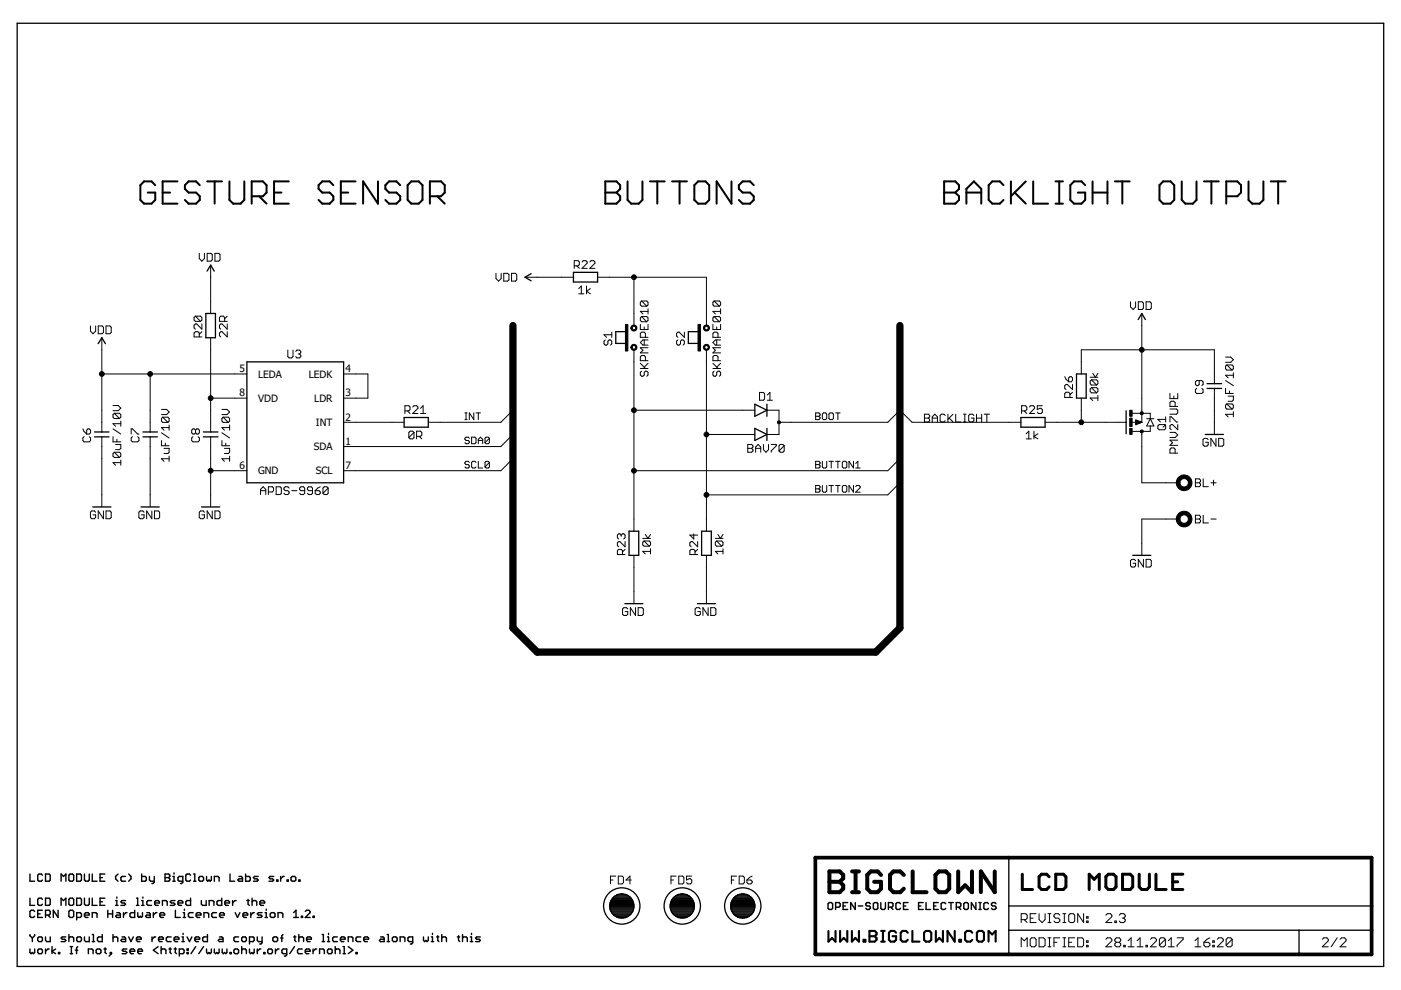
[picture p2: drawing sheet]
<svg xmlns="http://www.w3.org/2000/svg" width="297mm" height="210mm" viewBox="0 0 297 210" stroke-linecap="round" stroke-linejoin="round" font-family="sans-serif">
<defs><g id="words">
<g font-size="2.2">
<text x="50.8" y="78.9">5</text>
<text x="54.7" y="80.1">LEDA</text>
<text x="65.5" y="80.1">LEDK</text>
<text x="73.2" y="78.9">4</text>
<text x="50.8" y="84.1">8</text>
<text x="54.7" y="85.2">VDD</text>
<text x="66.6" y="85.2">LDR</text>
<text x="73.2" y="84.1">3</text>
<text x="73.2" y="89.2">2</text>
<text x="66.5" y="95.4">SDA</text>
<text x="67" y="90.3">INT</text>
<text x="73.2" y="94.3">1</text>
<text x="50.8" y="99.4">6</text>
<text x="54.7" y="100.6">GND</text>
<text x="66.9" y="100.6">SCL</text>
<text x="73.2" y="99.4">7</text>
</g>
</g></defs>
<g fill="none" stroke="#000" stroke-width=".3">
<path d="M6.3 185.3v1.5h1M6.3 190.4v1.6h1M6.3 198.1v.3l.6 .5M6.9 198.9v.7M7.3 193.3l-.2-.3h-.5l-.3 .3v1l.3 .2h.5l.2-.2M7.3 198.1v.3l-.4 .5M8 198.9l.3-.3h.5l.2 .3v.5l-.2 .2h-.5l-.3-.2zM8 193.8h.5M9 185.6l-.2-.3h-.5l-.3 .3v1l.3 .2h.5l.2-.2M9 190.7l-.2-.3h-.5l-.3 .3v1l.3 .3h.5l.2-.3M9 193h-1v1.5h1M9.7 185.3h.7l.2 .3v1l-.2 .2h-.7z"/>
<path d="M9.7 190.4h.7l.2 .3v1l-.2 .3h-.7zM9.7 194h.7l.2-.2v-.5l-.2-.3h-.7v1.5M9.7 198.6v.8l.2 .2h.7v-1M10.2 194l.4 .5M12.3 193v1.5l-1-1.5v1.5M13 186.8v-1.5l.5 .5 .5-.5v1.5M13 192v-1.6l.5 .5 .5-.5v1.6M14 198.6h-.8l-.2 .3 .2 .2h.5l.3 .3-.3 .2h-.7M14.6 185.6l.3-.3h.5l.2 .3v1l-.2 .2h-.5l-.3-.2zM14.6 198.1v1.5M14.6 198.9l.3-.3h.5l.2 .3v.7M14.9 190.4h.5l.2 .3v1l-.2 .3h-.5l-.3-.3v-1z"/>
<path d="M14.9 193h.5l.2 .3v1l-.2 .2h-.5l-.3-.2v-1zM16.3 185.3h.7l.3 .3v1l-.3 .2h-.7zM16.3 190.4h.7l.3 .3v1l-.3 .3h-.7zM16.3 194.5h.7l.3-.2v-.5l-.3-.3h-.7v1.5M16.3 198.9l.2-.3h.5l.3 .3v.5l-.3 .2h-.5l-.2-.2zM17.9 185.3v1.3l.3 .2h.5l.2-.2v-1.3M17.9 190.4v1.3l.3 .3h.5l.2-.3v-1.3M17.9 194h1v-.2l-.2-.3h-.5l-.3 .3v.5l.3 .2h.5M17.9 198.6v.8l.3 .2h.7v-1M19.6 185.3v1.5h1M19.6 190.4v1.6h1M19.6 194.5v-1h.7l.3 .3v.7"/>
<path d="M19.6 199.6h.5M19.6 198.1h.2v1.5M21.2 186.1h.5M21.2 191.2h.5M21.7 198.1v1.5h-.8l-.2-.2v-.5l.2-.3h.8M22.2 185.3h-1v1.5h1M22.2 190.4h-1v1.6h1M22.9 193.8h1M22.9 193v1.5M23.9 193v1.5M24 198.9l.2-.3h.5l.3 .3v.7M24 198.1v1.5"/>
<path d="M24.5 192h.5M24.5 190.9h.3v1.1M24.8 190.2v.2M24.8 193.5h.5l.2 .3v.7h-.7l-.3-.2 .3-.3h.7M25 185.3l-.5 .5v.5l.5 .5M25.9 198.6h.5l.2 .3v.7h-.7l-.3-.2 .3-.3h.7M26.2 193.5v1M26.6 185.8h-.7l-.3 .3v.5l.3 .2h.7M26.6 190.9h-.7l-.3 .3 .3 .3h.5l.2 .2-.2 .3h-.8M26.9 193.5h-.2l-.5 .5M27.3 185.3l.5 .5v.5l-.5 .5M27.3 198.6l.5 1 .5-1"/>
<path d="M28.6 193v1.5h-.8l-.2-.2v-.5l.2-.3h.8M28.9 192h.5M28.9 190.4h.3v1.6M28.9 199.1h1v-.2l-.2-.3h-.5l-.3 .3v.5l.3 .2h.5M29.2 193.5v.8l.3 .2 .2-.2 .3 .2 .2-.2v-.8M30 185.3v1.5h.8l.2-.2v-.5l-.2-.3h-.8M30 192h.5M30 190.9h.3v1.1M30.3 190.2v.2M31.1 193.5h.5l.3 .3v.7h-.8l-.2-.2 .2-.3h.8M31.7 185.8v.8l.2 .2h.8M32.1 190.9h-.7l-.3 .3v.5l.3 .3h.7"/>
<path d="M32.2 198.6v1M32.5 193.5v1M32.7 185.8v1.3l-.3 .2h-.2M32.8 191.5h1v-.3l-.3-.3h-.5l-.2 .3v.5l.2 .3h.5M33 198.6h-.3l-.5 .5M33.3 193.5h-.3l-.5 .5M33.6 199.1h1v-.2l-.2-.3h-.5l-.3 .3v.5l.3 .2h.5M33.9 194h1v-.2l-.3-.3h-.5l-.2 .3v.5l.2 .2h.5M34.4 192v-1.1h.8l.3 .3v.8M35 185.3h.8l.2 .3v.2l-.2 .3 .2 .2v.3l-.2 .2h-.8zM35 186.1h.8M36.3 198.6h-.8l-.2 .3v.5l.2 .2h.8"/>
<path d="M36.6 186.8h.5M36.6 185.8h.3v1M36.9 185.1v.2M36.9 199.1h1v-.2l-.2-.3h-.5l-.3 .3v.5l.3 .2h.5M37.1 190.9h-.8l-.2 .3 .2 .3h.6l.2 .2-.2 .3h-.8M37.2 193v1.5h1M37.7 191.5h1.1v-.3l-.3-.3h-.5l-.3 .3v.5l.3 .3h.5M38.6 199.6h.5M38.6 198.6h.2v1M38.8 186.8h-.8l-.3-.2v-.5l.3-.3h.8v1.3l-.3 .2h-.3M38.8 197.9v.2M38.8 194.5h.5"/>
<path d="M38.8 193.5h.3v1M39.1 192.8v.2M39.7 198.6l.5 1 .5-1M40.4 185.6l-.2-.3h-.6l-.2 .3v1l.2 .2h.6l.2-.2M40.4 190.4v1.6h-.8l-.2-.3v-.5l.2-.3h.8M41 193.5h-.8l-.3 .3v.5l.3 .2h.8M41 186.8h.6M41 185.3h.3v1.5M41.3 199.1h1v-.2l-.2-.3h-.5l-.3 .3v.5l.3 .2h.5M41.6 194h1v-.2l-.2-.3h-.6l-.2 .3v.5l.2 .2h.6M42.4 185.8h.5l.3 .3v.5l-.3 .2h-.5l-.3-.2v-.5zM42.7 190.9v.8l.2 .3h.8v-1.1"/>
<path d="M43.2 194.5v-1h.8l.3 .3v.7M43.8 185.8v.8l.2 .2 .3-.2 .3 .2 .2-.2v-.8M44 198.1v1.5h-.8l-.2-.2v-.5l.2-.3h.8M44.3 192v-1.1h.8l.3 .3v.8M45.4 186.8v-1h.8l.3 .3v.7M45.9 193.5h-.8l-.2 .3v.5l.2 .2h.8M46.5 198.6h.5l.3 .3v.7h-.8l-.2-.2 .2-.3h.8M46.5 194h1.1v-.2l-.3-.3h-.5l-.3 .3v.5l.3 .2h.5M47 190.4v1.6h-.8l-.2-.3v-.5l.2-.3h.8M47.7 191.5h1v-.3l-.3-.3h-.5l-.2 .3v.5l.2 .3h.5M48.8 185.3v1.5h1M49.3 190.9v1.1"/>
<path d="M49.9 193.5l.5 1 .5-1M50.1 190.9h-.3l-.5 .6M50.6 198.6h-.8l-.2 .3v.5l.2 .2h.8M50.7 185.8h.5l.2 .3v.7h-.7l-.3-.2 .3-.3h.7M51.2 198.9l.3-.3h.5l.2 .3v.5l-.2 .2h-.5l-.3-.2zM51.5 194h1v-.2l-.2-.3h-.5l-.3 .3v.5l.3 .2h.5M52.1 185.3v1.5h.7l.3-.2v-.5l-.3-.3h-.7M52.3 190.9h.6M52.6 190.7v1l.3 .3M52.9 199.6h.8l.2-.2v-.5l-.2-.3h-.8v1.6M53.2 193.5v1M53.4 191.2l.3-.3h.5l.2 .3v.8"/>
<path d="M53.4 190.4v1.6M53.9 193.5h-.2l-.5 .5M54.5 198.6v.8l.3 .2h.8M54.7 185.8h-.7l-.3 .3 .3 .2h.5l.2 .3-.2 .2h-.8M55.1 191.5h1v-.3l-.2-.3h-.5l-.3 .3v.5l.3 .3h.5M55.6 193.5h-.8l-.3 .3 .3 .2h.5l.3 .3-.3 .2h-.8M55.6 198.6v1.3l-.3 .3h-.2M56.2 194.5h.5M56.2 193.5h.3v1M56.5 192.8v.2M57.3 193.8l.3-.3h.5l.2 .3v.5l-.2 .2h-.5l-.3-.2zM57.8 198.9l.3-.3h.5l.3 .3v.5l-.3 .2h-.5l-.3-.2z"/>
<path d="M58 185.8h-.7l-.3 .3 .3 .2h.5l.2 .3-.2 .2h-.8M58.7 186.6h.2v.2h-.2zM58.9 194.5v-1h.8l.3 .3v.7M59.5 185.8v1M59.5 198.9h.5M60 198.1l-.2 .3v1.2M60.3 185.8h-.3l-.5 .5M60.9 186.6h.2v.2h-.2zM61.7 186.1l.3-.3h.5l.2 .3v.5l-.2 .2h-.5l-.3-.2zM62.3 194.5h1M62.3 193.5l.5-.5v1.5M62.3 198.6h.5"/>
<path d="M62.5 198.4v1l.3 .2M63.4 186.6h.2v.2h-.2zM63.4 198.1v1.5M63.4 198.9l.2-.3h.5l.3 .3v.7M63.9 194.3h.3v.2h-.3zM64.7 193.3l.3-.3h.5l.2 .3v.2l-1 1h1M65 199.1h1v-.2l-.2-.3h-.5l-.3 .3v.5l.3 .2h.5M66.4 194.3h.2v.2h-.2zM68.3 199.6h.5M68.3 198.1h.3v1.5M69.4 199.6h.5M69.4 198.6h.3v1"/>
<path d="M69.7 197.9v.2M71.5 198.6h-.7l-.3 .3v.5l.3 .2h.7M72.2 199.1h1v-.2l-.3-.3h-.5l-.2 .3v.5l.2 .2h.5M73.8 199.6v-1h.8l.2 .3v.7M76.5 198.6h-.8l-.2 .3v.5l.2 .2h.8M77.1 199.1h1v-.2l-.2-.3h-.5l-.3 .3v.5l.3 .2h.5M80.7 198.6h.5l.2 .3v.7h-.7l-.3-.2 .3-.3h.7M82.1 199.6h.5M82.1 198.1h.2v1.5M83.2 198.9l.2-.3h.5l.3 .3v.5l-.3 .2h-.5l-.2-.2zM84.8 199.6v-1h.8l.3 .3v.7M87.5 199.6h-.8l-.2-.2v-.5l.2-.3h.8v1.3l-.3 .3h-.2"/>
<path d="M89.8 198.6v.8l.2 .2 .3-.2 .3 .2 .2-.2v-.8M91.5 199.6h.4M91.5 198.6h.2v1M91.7 197.9v.2M92.6 198.6h.4M92.8 198.4v1l.2 .2M93.7 198.9l.2-.3h.5l.3 .3v.7M93.7 198.1v1.5M97 198.6h.5M97.2 198.4v1l.3 .2M98.1 198.9l.2-.3h.5l.3 .3v.7M98.1 198.1v1.5"/>
<path d="M99.7 199.6h.5M99.7 198.6h.3v1M100 197.9v.2M101.8 198.6h-.7l-.3 .3 .3 .2h.5l.2 .3-.2 .2h-.8M175.8 191.4h.5l.2 .2v1l-.2 .2h-.5l-.2-.2v-1zM177.2 192.3h.7l.2-.2v-.5l-.2-.2h-.7v1.4M178.8 192.1h.4M179.7 191.4h-.9v1.4h.9M181.3 191.4v1.4l-.9-1.4v1.4M182 192.1h.9M184.5 191.6l-.2-.2h-.5l-.2 .2v.3l.2 .2h.5l.2 .2v.3l-.2 .2h-.5l-.2-.2M185.4 191.4h.5l.2 .2v1l-.2 .2h-.5l-.2-.2v-1z"/>
<path d="M186.8 191.4v1.2l.2 .2h.5l.2-.2v-1.2M188.4 192.3h.7l.2-.2v-.5l-.2-.2h-.7v1.4M188.8 192.3l.5 .5M190.9 191.6l-.2-.2h-.5l-.3 .2v1l.3 .2h.5l.2-.2M191.6 192.1h.4M192.5 191.4h-.9v1.4h.9M194.8 192.1h.4M195.7 191.4h-.9v1.4h.9M196.3 191.4v1.4h1M198 192.1h.4M198.9 191.4h-.9v1.4h.9M200.5 191.6l-.2-.2h-.5l-.3 .2v1l.3 .2h.5l.2-.2"/>
<path d="M201.1 191.4h1M201.6 191.4v1.4M202.8 192.3h.7l.2-.2v-.5l-.2-.2h-.7v1.4M203.2 192.3l.5 .5M204.6 191.4h.5l.2 .2v1l-.2 .2h-.5l-.3-.2v-1zM206.9 191.4v1.4l-.9-1.4v1.4M207.5 191.4h.5M207.5 192.8h.5M207.8 191.4v1.4M209.6 191.6l-.3-.2h-.4l-.3 .2v1l.3 .2h.4l.3-.2M211.2 191.6l-.3-.2h-.5l-.2 .5 .2 .2h.5l.3 .2v.3l-.3 .2h-.5l-.2-.2M6.3 201.2v.8l.3 .2 .3-.2 .2 .2 .2-.2v-.8"/>
<path d="M8.3 201.2h.5l.2 .3v.5l-.2 .2h-.5l-.3-.2v-.5zM9.7 201.2v1M10.4 201.2h-.2l-.5 .5M11 200.7v1.5M11.8 201.2l-.8 .5 .8 .5M12.4 202h.3v.2h-.3zM14.9 202.2h.5M14.9 200.7h.5M15.1 200.7v1.5M16 201.5h.5M16.5 200.7l-.3 .3v1.2M18.7 202.2v-1h.8l.2 .3v.7"/>
<path d="M20.4 201.5l.2-.3h.5l.3 .3v.5l-.3 .2h-.5l-.2-.2zM22 201.2h.5M22.3 201v1l.2 .2M23.4 202h.2v.2h-.2zM23.6 202.2l-.5 .5M26.9 201.2h-.8l-.2 .3 .2 .2h.5l.3 .3-.3 .2h-.7M27.6 201.7h1v-.2l-.3-.3h-.5l-.2 .3v.5l.2 .2h.5M29.2 201.7h1v-.2l-.2-.3h-.5l-.3 .3v.5l.3 .2h.5M33.5 200.7l-1 .8 1 .7M34.2 201.5l.2-.3h.5l.3 .3v.7M34.2 200.7v1.5M35.8 201.2h.5"/>
<path d="M36.1 201v1l.2 .2M36.9 201.2h.5M37.2 201v1l.2 .2M38 202.2h.8l.2-.2v-.5l-.2-.3h-.8v1.5M39.7 202h.2v.2h-.2zM39.7 201.2h.2v.3h-.2zM41.5 200.7l-1 1.5M43.2 200.7l-1.1 1.5M43.8 201.2v.8l.2 .2 .3-.2 .3 .2 .2-.2v-.8M45.4 201.2v.8l.3 .2 .3-.2 .2 .2 .3-.2v-.8M47.1 201.2v.8l.2 .2 .3-.2 .3 .2 .2-.2v-.8M48.8 202h.2v.2h-.2z"/>
<path d="M49.6 201.5l.2-.3h.5l.3 .3v.5l-.3 .2h-.5l-.2-.2zM51.2 201.5l.3-.3h.5l.2 .3v.7M51.2 200.7v1.5M52.9 201.2v.8l.2 .2 .3-.2 .3 .2 .2-.2v-.8M54.5 201.2v1M55.3 201.2h-.2l-.6 .5M55.9 202h.3v.2h-.3zM56.7 201.5l.3-.3h.5l.3 .3v.5l-.3 .2h-.5l-.3-.2zM58.4 201.2v1M59.2 201.2h-.3l-.5 .5M60.8 202.2h-.8l-.2-.2v-.5l.2-.3h.8v1.3l-.3 .2h-.2M62.4 200.7l-1 1.5"/>
<path d="M64.1 201.2h-.8l-.2 .3v.5l.2 .2h.8M64.7 201.7h1v-.2l-.2-.3h-.5l-.3 .3v.5l.3 .2h.5M66.4 201.2v1M67.1 201.2h-.2l-.5 .5M67.8 202.2v-1h.7l.3 .3v.7M69.7 201.2h.5l.2 .3v.5l-.2 .2h-.5l-.3-.2v-.5zM71.1 201.5l.2-.3h.5l.3 .3v.7M71.1 200.7v1.5M72.7 202.2h.5M72.7 200.7h.3v1.5M73.8 200.7l1 .8-1 .7M75.5 202h.2v.2h-.2z"/>
</g>
<g fill="none" stroke="#000" stroke-width=".42">
<path d="M32.9 39.3l-.8-.8h-1.6l-.7 .8v3.1l.7 .8h1.6l.8-.8v-1.6h-1.6M37.6 38.5h-3.1v4.7h3.1M42.4 39.3l-.8-.8h-1.6l-.8 .8v.7l.8 .8h1.6l.8 .8v.8l-.8 .8h-1.6l-.8-.8M43.9 38.5h3.2M45.5 38.5v4.7M48.6 38.5v3.9l.8 .8h1.6l.8-.8v-3.9M61.2 38.5h-3.1v4.7h3.1M70.7 39.3l-.8-.8h-1.6l-.8 .8v.7l.8 .8h1.6l.8 .8v.8l-.8 .8h-1.6l-.8-.8M75.4 38.5h-3.1v4.7h3.1M80.1 38.5v4.7l-3.1-4.7v4.7M84.9 39.3l-.8-.8h-1.6l-.8 .8v.7l.8 .8h1.6l.8 .8v.8l-.8 .8h-1.6l-.8-.8M87.2 38.5h1.6l.8 .8v3.1l-.8 .8h-1.6l-.8-.8v-3.1z"/>
<path d="M128.3 38.5h2.4l.8 .8v.7l-.8 .8 .8 .8v.8l-.8 .8h-2.4zM133.1 38.5v3.9l.7 .8h1.6l.8-.8v-3.9M137.8 38.5h3.1M139.4 38.5v4.7M142.5 38.5h3.1M144.1 38.5v4.7M148 38.5h1.6l.8 .8v3.1l-.8 .8h-1.6l-.8-.8v-3.1zM155.1 38.5v4.7l-3.2-4.7v4.7M159.8 39.3l-.8-.8h-1.5l-.8 .8v.7l.8 .8h1.5l.8 .8v.8l-.8 .8h-1.5l-.8-.8M200.2 38.5h2.3l.8 .8v.7l-.8 .8 .8 .8v.8l-.8 .8h-2.3zM212.8 39.3l-.8-.8h-1.6l-.8 .8v3.1l.8 .8h1.6l.8-.8M214.3 38.5v4.7"/>
<path d="M217.5 38.5l-3.2 3.1M219.1 38.5v4.7h3.1M223.8 38.5h1.6M224.6 38.5v4.7M230.1 39.3l-.8-.8h-1.6l-.8 .8v3.1l.8 .8h1.6l.8-.8v-1.6h-1.6M231.6 38.5v4.7M234.8 38.5v4.7M236.4 38.5h3.1M238 38.5v4.7M246.6 38.5h1.6l.8 .8v3.1l-.8 .8h-1.6l-.8-.8v-3.1zM250.5 38.5v3.9l.8 .8h1.6l.8-.8v-3.9M255.3 38.5h3.1"/>
<path d="M256.8 38.5v4.7M264.7 38.5v3.9l.8 .8h1.6l.8-.8v-3.9M269.4 38.5h3.2M271 38.5v4.7M34.5 40.8h1.6M53.4 41.6h2.3l.8-.8v-1.5l-.8-.8h-2.3v4.7M54.9 41.6l1.6 1.6M58.1 40.8h1.6M72.3 40.8h1.5M91.1 41.6h2.4l.8-.8v-1.5l-.8-.8h-2.4v4.7M92.7 41.6l1.6 1.6M128.3 40.8h2.4"/>
<path d="M200.2 40.8h2.3M204.9 40.8h3.1M204.9 43.2v-3.2l1.6-1.5 1.5 1.5v3.2M215.1 40.8l2.4 2.4M223.8 43.2h1.6M231.6 40.8h3.2M260 41.6h2.3l.8-.8v-1.5l-.8-.8h-2.3v4.7"/>
</g>
<g fill="none" stroke="#000" stroke-width=".21">
<path d="M42.2 53.7v1.1l.6 .6 .5-.6v-1.1M43.9 53.7h.8l.3 .3v1.1l-.3 .3h-.8zM44.7 56.2v10.3M45.6 53.7h.8l.3 .3v1.1l-.3 .3h-.8zM105.2 58v1.1l.5 .5 .6-.5v-1.1M106.8 58h.8l.3 .2v1.1l-.3 .3h-.8zM108.5 58h.8l.3 .2v1.1l-.3 .3h-.8zM111.3 58.8h10.3M121.8 56.4h.8l.2-.3v-.6l-.2-.2h-.8v1.6M122.3 56.4l.5 .5M123.4 55.5l.3-.2h.5l.3 .2v.3l-1.1 1.1h1.1M125.1 55.5l.2-.2h.6l.2 .2v.3l-1 1.1h1"/>
<path d="M126.7 58.8h23.1v10.2M134.4 58.8v10.2M19.2 69.1v1.1l.5 .6 .6-.6v-1.1M20.8 69.1h.9l.2 .3v1.1l-.2 .3h-.9zM21.6 79.3h30.7M21.6 71.6v20M22.5 69.1h.8l.3 .3v1.1l-.3 .3h-.8zM31.8 79.3v12.3M41.4 67l-.3 .3v.6l.3 .2h1.1M41.4 67h1.1l.3 .3v.6l-.3 .2M41.4 67l1.1 1.1M42.2 71.4v-.8l-.2-.3h-.6l-.3 .3v.8h1.7"/>
<path d="M42.8 68.7v1.1l-1.1-1.1h-.3l-.3 .3v.5l.3 .3M42.8 70.3l-.6 .6M44.7 71.6v20M47.6 68.1v-.8l-.3-.3h-.5l-.3 .3v.8h1.7M48.2 68.7v1.1l-1.1-1.1h-.3l-.3 .3v.5l.3 .3M48.2 70.3v1.1l-1.1-1.1h-.3l-.3 .3v.6l.3 .2M48.2 67l-.6 .6M61 74.2v1.4l.3 .3h.5l.3-.3v-1.4M62.7 74.5l.2-.3h.6l.3 .3v.3l-.3 .3M63.2 75.1h.3M63.5 75.1l.3 .2v.3l-.3 .3h-.6l-.2-.3M72.9 79.3h5.1v5.1h-5.1"/>
<path d="M122.7 61.2l.6-.6v1.7M122.7 62.3h1.1M124.4 60.6v1.7M125.2 61.2l-.8 .5 .8 .6M128.3 72.1l-.2 .2v.6l.2 .3h.3l.3-.3v-.6l.3-.2h.2l.3 .2v.6l-.3 .3M129.7 70.4v1.1M129.7 71h-1.6l.5 .5M134.4 74.2v38.4M135.8 68.8v1.1h1.6v-1.1M135.8 78.1h1.6M135.8 77l1 1.1M136 78.7l-.2 .3v.5l.2 .3h.3l.3-.3v-.5l.2-.3h.3l.3 .3v.5l-.3 .3"/>
<path d="M136 63.8l-.2 .3v.5l.2 .3h1.1M136 67.1l-.2 .3v.5l.2 .3h1.1M136 63.8h1.1l.3 .3v.5l-.3 .3M136 67.1h1.1l.3 .3v.5l-.3 .3M136 67.1l1.1 1.1M136 63.8l1.1 1.1M136.6 69.3v.6M136.6 72.1v1.1M136.8 71.5v-.8l-.2-.3h-.6l-.2 .3v.8h1.6M136.8 76.5v-.9l-.2-.2h-.6l-.2 .2v.9h1.6M137.4 72.1h-1.1l-.5 .5 .5 .6h1.1M137.4 65.5v1.1"/>
<path d="M137.4 77l-.8 .9M137.4 73.7h-1.6l.5 .6-.5 .5h1.6M137.4 66h-1.6l.5 .6M143.7 72.1l-.3 .2v.6l.3 .3h.3l.3-.3v-.6l.2-.2h.3l.3 .2v.6l-.3 .3M145.1 70.4v1.1l-1.1-1.1h-.3l-.3 .3v.5l.3 .3M149.8 74.2v38.4M151.2 78.1h1.6M151.2 68.8v1.1h1.6v-1.1M151.2 77l1 1.1M151.4 78.7l-.2 .3v.5l.2 .3h.3l.3-.3v-.5l.2-.3h.3l.3 .3v.5l-.3 .3M151.4 67.1l-.2 .3v.5l.2 .3h1.1M151.4 67.1h1.1l.3 .3v.5l-.3 .3"/>
<path d="M151.4 63.8l-.2 .3v.5l.2 .3h1.1M151.4 63.8h1.1l.3 .3v.5l-.3 .3M151.4 67.1l1.1 1.1M151.4 63.8l1.1 1.1M152 69.3v.6M152 72.1v1.1M152.2 76.5v-.9l-.2-.2h-.6l-.2 .2v.9h1.6M152.2 71.5v-.8l-.2-.3h-.6l-.2 .3v.8h1.6M152.8 72.1h-1.1l-.5 .5 .5 .6h1.1M152.8 73.7h-1.6l.5 .6-.5 .5h1.6M152.8 66h-1.6l.5 .6M152.8 65.5v1.1"/>
<path d="M152.8 77l-.8 .9M225.7 79.9l.3 .5 .6 .5M229.3 79.3v-5.1h28.2v7.1M231.1 80h1.7M231.7 79.2l.5 .8 .6-.8M239.7 64v1.1l.5 .5 .6-.5v-1.1M241.3 64h.9l.2 .3v1l-.2 .3h-.9zM242.1 66.5v23M243 64h.8l.3 .3v1l-.3 .3h-.8zM259.8 75.7h1.1l.6 .6-.6 .5h-1.1M260.1 77.4h1.1l.3 .2v.6l-.3 .3M260.1 77.4l-.3 .2v.6l.3 .3h1.1"/>
<path d="M260.1 77.4l1.1 1.1M261.5 79v1.1M261.5 79.6h-1.7l.6 .5M17.6 90.9l.2 .6 .6 .5M17.8 92.6l-.2 .3v.5l.2 .3h1.1l.3-.3v-.5l-.3-.3M18.4 91.2l.2-.3h.3l.3 .3v.6l-.3 .2h-.5zM21.6 92.6v14.9M24 92.6v1.1h1.6M24 90.9l1.6 1.1M24 86h1.1l.5 .5-.5 .6h-1.1M24.2 95.9h1.1l.3 .3v.5l-.3 .3M24.2 87.6h1.1l.3 .3v.6l-.3 .2"/>
<path d="M24.2 95.9l-.2 .3v.5l.2 .3h1.1M24.2 87.6l-.2 .3v.6l.2 .2h1.1M24.2 95.9l1.1 1.1M24.2 87.6l1.1 1.1M24.5 94.2h1.1v.9l-.3 .2h-.8M24.8 93.1v.6M25.6 98.1h-1.6l.5 .5M25.6 89.3v1.1M25.6 97.5v1.1M25.6 89.8h-1.6l.5 .6M27.8 92v-1.1h.3l1.1 1.1h.3M28.1 92.6l-.3 .3v.5l.3 .3h1.1l.3-.3v-.5l-.3-.3"/>
<path d="M31.8 92.6v14.9M34.2 93.4v1.1h1.7M34.2 91.8l1.7 1.1M34.2 86.8h1.1l.6 .6-.6 .5h-1.1M34.5 88.5h1.1l.3 .2v.6l-.3 .3M34.5 88.5l-.3 .2v.6l.3 .3h1.1M34.5 88.5l1.1 1.1M34.8 95.1h1.1v.8l-.3 .3h-.8M35.1 94v.5M35.9 97.3h-1.7l.6 .5M35.9 90.1v1.1M35.9 96.7v1.1"/>
<path d="M35.9 90.7h-1.7l.6 .5M40.9 92.6l-.3 .3v.5l.3 .3h1.1l.3-.3v-.5l-.3-.3M41.5 91.2l.2-.3h.3l.3 .3v.6l-.3 .2h-.3l-.2-.2M41.5 91.2l-.3-.3h-.3l-.3 .3v.6l.3 .2h.3l.3-.2M41.5 91.2v.6M44.7 84.4h7.6M44.7 99.8h7.6M44.7 92.6v14.9M47.1 86.8h1l.6 .6-.6 .5h-1M47.1 93.4v1.1h1.6M47.1 91.8l1.6 1.1M47.3 88.5l1.1 1.1"/>
<path d="M47.3 88.5l-.2 .2v.6l.2 .3h1.1M47.3 88.5h1.1l.3 .2v.6l-.3 .3M47.6 95.1h1.1v.8l-.3 .3h-.8M47.9 94v.5M48.7 97.3h-1.6l.5 .5M48.7 90.7h-1.6l.5 .5M48.7 90.1v1.1M48.7 96.7v1.1M72.9 89.5h12.8M85.9 87.1h.8l.2-.3v-.5l-.2-.3h-.8v1.7M86.4 87.1l.5 .6M87.5 86.3l.3-.3h.5l.3 .3v.3l-1.1 1.1h1.1"/>
<path d="M87.8 91.7v1.1l-.3 .2h-.5l-.3-.2M87.8 91.7l-.3-.3h-.5l-.3 .3v1.1M87.8 91.7l-1.1 1.1M88.3 92.5h.9l.2-.3v-.5l-.2-.3h-.9v1.6M88.9 92.5l.5 .5M89.2 87.7h1.1M89.2 86.6l.5-.6v1.7M98.6 89h.4M98.6 87.5h.4M98.8 87.5v1.5M99.5 98l-.2-.2h-.5l-.2 .2 .2 .5h.5l.2 .2v.3l-.2 .2h-.5l-.2-.2M99.5 92.9l-.2-.2h-.5l-.2 .5 .2 .2h.5l.2 .5-.2 .2h-.5l-.2-.2"/>
<path d="M100 92.7h.7l.2 .2v1l-.2 .2h-.7zM100.5 87.5v1.5l-1-1.5v1.5M100.9 87.5h1M100.9 98l-.2-.2h-.5l-.2 .2v1l.2 .2h.5l.2-.2M101.4 97.8v1.4h.9M101.4 93.4h.9M101.4 87.5v1.5M101.4 94.1v-.9l.5-.5 .4 .5v.9M103.8 98l-.3-.2h-.4l-.3 .2v1M103.8 98v1l-.3 .2h-.4l-.3-.2M103.8 92.9l-.3-.2h-.4l-.3 .2v1M103.8 92.9v1l-.3 .2h-.4l-.3-.2"/>
<path d="M103.8 92.9l-1 1M103.8 98l-1 1M108.8 87l-2.6 2.5h-15.4M108.8 92.1l-2.6 2.6h-33.3M108.8 97.2l-2.6 2.6h-33.3M134.4 87h25.6M149.8 92.1h10.2M158.5 94.2h.9l.2 .3v.3l-.2 .3 .2 .2v.3l-.2 .3h-.9zM158.5 95.1h.9M160.2 95.1h1.1M160.2 95.9v-1.1l.5-.6 .6 .6v1.1M161 83.2h.8l.3 .3v1.1l-.3 .3h-.8z"/>
<path d="M161.9 94.2v1.1l.5 .6 .5-.6v-1.1M162.6 87h2.6v5.1h-2.6M162.7 84.9h1.1M162.7 83.8l.5-.6v1.7M163.5 94.2h1.1v.3l-1.1 1.1v.3M165.2 89.5h23l2.6-2.5 2.6 2.5h23.1M166.3 94.5l-.3-.3h-.6l-.2 .3v1.1M166.3 94.5v1.1l-.3 .3h-.6l-.2-.3M166.3 94.5l-1.1 1.1M172.9 87.5h.7l.3 .3-.3 .5 .3 .4-.3 .3h-.7zM172.9 97.8h.7l.3 .2-.3 .5 .3 .2v.3l-.3 .2h-.7zM172.9 88.3h.7"/>
<path d="M172.9 98.5h.7M174.3 97.8v1.2l.3 .2h.4l.3-.2v-1.2M174.6 87.5h.4l.3 .3v.9l-.3 .3h-.4l-.3-.3v-.9zM175.7 87.8l.3-.3h.5l.2 .3v.9l-.2 .3h-.5l-.3-.3zM175.7 97.8h1M176.2 97.8v1.4M177.2 87.5h.9M177.2 97.8h.9M177.7 87.5v1.5M177.7 97.8v1.4M178.8 97.8h.5l.2 .2v1l-.2 .2h-.5l-.2-.2v-1zM181 97.8v1.4l-1-1.4v1.4"/>
<path d="M181.4 99.2h1M181.4 98.3l.5-.5v1.4M190.8 97.2l-2.6 2.6h-53.8M196 87.8h.8l.3 .3v.3l-.3 .2 .3 .3v.3l-.3 .3h-.8zM196 88.6h.8M197.7 88.6h1.1M197.7 89.5v-1.1l.5-.6 .6 .6v1.1M200.4 88.1l-.3-.3h-.5l-.3 .3v1.1l.3 .3h.5l.3-.3M201 87.8v1.7M201.3 88.6l.8 .9M202.1 87.8l-1.1 1.1M202.6 87.8v1.7h1.1"/>
<path d="M204.3 89.5h.5M204.3 87.8h.5M204.6 87.8v1.7M206.5 88.1l-.3-.3h-.5l-.3 .3v1.1l.3 .3h.5l.3-.3v-.6h-.6M207 88.6h1.1M207 87.8v1.7M208.1 87.8v1.7M208.7 87.8h1.1M209.2 87.8v1.7M216.6 87.1h.8l.3-.3v-.5l-.3-.3h-.8v1.7M217.1 87.1l.6 .6M217.6 92l.5-.6v1.6"/>
<path d="M217.6 93h1.1M218.3 86.3l.2-.3h.6l.3 .3v.3l-1.1 1.1h1.1M219.2 91.4v1.6M220 92l-.8 .5 .8 .5M221 86h-1.1v.8l.6-.2h.2l.3 .2v.6l-.3 .3h-.5l-.3-.3M221.6 89.5h17.2M226.6 80.1l.2-.2h.3l.3 .2v.6l-.3 .2h-.5zM226.8 84.3v-.9l-.2-.2h-.6l-.3 .2v.9h1.7M227.4 81.5v1.1l-1.1-1.1h-.3l-.3 .3v.5l.3 .3M227.4 83.2l-.6 .5M229.3 84.4v5.1M231.4 80.5h1.1l.3 .3v.6l-.3 .2"/>
<path d="M231.4 82.2h1.1l.3 .3v.5l-.3 .3M231.4 82.2l-.3 .3v.5l.3 .3h1.1M231.4 80.5l-.3 .3v.6l.3 .2h1.1M231.4 82.2l1.1 1.1M231.4 80.5l1.1 1.1M232.8 84.4h-1.7l.6 .5M232.8 83.8v1.1M240 87.6h3.9v1.2M240 89.5h2.1M240.8 89l1.3 .5-1.3 .6zM240.8 89.4l1.3 .1M240.8 89.3l1.3 .2"/>
<path d="M240.8 89.2l1.3 .3M242.1 91.5v10.9h7.7M242.1 89.5l-1.3 .4M242.1 89.5l-1.3 .3M242.1 89.5l-1.3 .2M243.1 88.8h1.5M243.9 90.3v1.2h-3.8M243.9 88.8l.7 1.5h-1.5zM245.5 90.3l.3-.3h1.1l.2 .3v.5l-.2 .3h-1.1l-.3-.3zM247.1 88.4v1.1M247.1 90l-.5 .6M247.1 88.9h-1.6l.5 .6"/>
<path d="M248.1 83.4v1.1h1.6v-1.1M248.1 89.5v-1.1h.2l1.1 1.1h.3M248.1 91.7h1.1l.5 .5-.5 .6h-1.1M248.1 86.7h1.3l.3 .3v.5l-.3 .3h-1.3M248.9 84v.5M249.2 96.1v-.9l-.3-.2h-.6l-.2 .2v.9h1.6M249.2 86.2v-.9l-.3-.2h-.6l-.2 .2v.9h1.6M249.7 90v1.1l-1.1-1.1h-.3l-.2 .3v.5l.2 .3M249.7 93.3h-1.6l.5 .6-.5 .5h1.6M253.7 82.3l-.3 .3v.6l.3 .2h1.1l.3-.2v-.6l-.3-.3M254.3 80.7v.8l-.3 .3h-.3l-.3-.3v-.5l.3-.3h1.1l.3 .3v.5l-.3 .3M256.2 93.2l-.3-.3h-.6l-.2 .3v1.1l.2 .3h.6l.3-.3v-.5h-.6"/>
<path d="M257.5 82.4v9.7M257.8 92.9v1.7l-1.1-1.7v1.7M258.4 92.9h.8l.3 .3v1.1l-.3 .3h-.8zM259.8 82.3v1.1h1.7M259.8 80.7l1.7 1.1M260.1 85.6l-.3 .3v.6l.3 .2h1.1M260.1 85.6h1.1l.3 .3v.6l-.3 .2M260.1 85.6l1.1 1.1M260.4 84h1.1v.8l-.3 .3h-.8M260.7 82.9v.5M261.5 87.8h-1.7l.6 .6M261.5 87.3v1.1"/>
<path d="M20.3 108.6l-.3-.3h-.5l-.3 .3v1.1l.3 .3h.5l.3-.3v-.5h-.6M21.9 108.3v1.7l-1.1-1.7v1.7M22.5 108.3h.8l.3 .3v1.1l-.3 .3h-.8zM30.5 108.6l-.2-.3h-.6l-.3 .3v1.1l.3 .3h.6l.2-.3v-.5h-.5M32.2 108.3v1.7l-1.1-1.7v1.7M32.7 108.3h.9l.2 .3v1.1l-.2 .3h-.9zM43.3 108.6l-.2-.3h-.6l-.3 .3v1.1l.3 .3h.6l.2-.3v-.5h-.5M45 108.3v1.7l-1.1-1.7v1.7M45.6 108.3h.8l.3 .3v1.1l-.3 .3h-.8zM55.2 104.9v-1.1l.6-.6 .5 .6v1.1M55.2 104h1.1M56.9 104.3h.8l.3-.3v-.5l-.3-.3h-.8v1.7"/>
<path d="M58.5 103.2h.9l.2 .3v1.1l-.2 .3h-.9zM61.3 103.5l-.3-.3h-.5l-.3 .3v.3l.3 .2h.5l.3 .3v.3l-.3 .3h-.5l-.3-.3M61.8 104h1.1M64.6 104h-.8l-.3-.2v-.3l.3-.3h.5l.3 .3v1.1l-.3 .3h-.5l-.3-.3M66.3 104h-.9l-.2-.2v-.3l.2-.3h.6l.3 .3v1.1l-.3 .3h-.6l-.2-.3M66.8 104h.8l.3 .3v.3l-.3 .3h-.5l-.3-.3zM67.9 103.2l-1.1 .8M69.6 103.5l-.3-.3h-.6l-.2 .3v1.1M69.6 103.5v1.1l-.3 .3h-.6l-.2-.3M69.6 103.5l-1.1 1.1M131.7 113.5l-.3-.3h-.2l-.3 .3v.5l.3 .3M131.7 113.5l.3-.3h.2l.3 .3v.5l-.3 .3"/>
<path d="M131.7 113.5v.2M132 117.6v-.8l-.3-.3h-.5l-.3 .3v.8h1.6M132.5 114.8v1.1l-1.1-1.1h-.2l-.3 .3v.6l.3 .2M132.5 116.5l-.5 .5M134.4 117.8v10.2M136.3 114.2h1.6M136.5 114.7h1.1l.3 .3v.5l-.3 .3M136.5 114.7l-.2 .3v.5l.2 .3h1.1M136.5 114.7l1.1 1.1M136.8 113.3l.6 .9 .5-.9M137.9 116.9h-1.6l.5 .6M137.9 116.4v1.1"/>
<path d="M147.1 113.2v1.1l-.8-.8h1.6M147.4 117.6v-.8l-.3-.3h-.6l-.2 .3v.8h1.6M147.9 114.8v1.1l-1.1-1.1h-.3l-.2 .3v.6l.2 .2M147.9 116.5l-.5 .5M149.8 117.8v10.2M151.7 114.2h1.6M151.9 114.7l-.2 .3v.5l.2 .3h1.1M151.9 114.7h1.1l.3 .3v.5l-.3 .3M151.9 114.7l1.1 1.1M152.2 113.3l.5 .9 .6-.9M153.3 116.9h-1.6l.5 .6M153.3 116.4v1.1"/>
<path d="M172.9 102.9h.7l.3 .3-.3 .5 .3 .4-.3 .3h-.7zM172.9 103.7h.7M174.3 102.9v1.2l.3 .3h.4l.3-.3v-1.2M175.7 102.9h1M176.2 102.9v1.5M177.2 102.9h.9M177.7 102.9v1.5M178.8 102.9h.5l.2 .3v.9l-.2 .3h-.5l-.2-.3v-.9zM181 102.9v1.5l-1-1.5v1.5M181.4 103.2l.3-.3h.4l.3 .3v.2l-1 1h1M190.8 102.4l-2.6 2.5h-38.4M240.8 118.9l-.3-.3h-.5l-.3 .3v1.1l.3 .2h.5l.3-.2v-.6h-.6"/>
<path d="M242.4 118.6v1.6l-1.1-1.6v1.6M243 118.6h.8l.3 .3v1.1l-.3 .2h-.8zM249.8 110h-7.7v7.8M253.4 101.5h.9l.2 .3v.3l-.2 .3 .2 .2v.3l-.2 .3h-.9zM253.4 109.2h.9l.2 .3v.3l-.2 .2 .2 .3v.3l-.2 .3h-.9zM253.4 102.4h.9M253.4 110h.9M255.1 101.5v1.7h1.1M255.1 109.2v1.7h1.1M256.8 102.4h1.1M256.8 110h1.1M257.3 101.8v1.1"/>
<path d="M133.1 129.1l-.3-.3h-.5l-.3 .3v1.1l.3 .3h.5l.3-.3v-.5h-.6M134.7 128.8v1.7l-1.1-1.7v1.7M135.3 128.8h.8l.3 .3v1.1l-.3 .3h-.8zM148.5 129.1l-.3-.3h-.5l-.3 .3v1.1l.3 .3h.5l.3-.3v-.5h-.6M150.1 128.8v1.7l-1.1-1.7v1.7M150.7 128.8h.8l.3 .3v1.1l-.3 .3h-.8zM129.4 186.6h.6M130.5 185.8h-1.1v1.6M131.1 185.8h.8l.3 .2v1.1l-.3 .3h-.8zM133.8 186.6h-1.1l.9-.8v1.6M142.3 186.6h.5M143.3 185.8h-1v1.6"/>
<path d="M143.9 185.8h.8l.3 .2v1.1l-.3 .3h-.8zM146.7 185.8h-1.1v.8l.5-.3h.3l.3 .3v.5l-.3 .3h-.6l-.2-.3M155.1 186.6h.5M156.2 185.8h-1.1v1.6M156.7 185.8h.8l.3 .2v1.1l-.3 .3h-.8zM158.4 186.6h.8l.3 .3v.2l-.3 .3h-.6l-.2-.3zM159.5 185.8l-.6 .2-.5 .6M216.5 195h1l.3-.3v-.7l-.3-.3h-1v1.9M217.1 195l.7 .6M218.4 194.7h.7M218.7 198.8h.7l.3 .4v1.2l-.3 .3h-.7l-.3-.3v-1.2zM219.7 193.7h-1.3v1.9h1.3"/>
<path d="M220.3 193.7v1.3l.6 .6 .7-.6v-1.3M220.3 198.8h1l.3 .4v1.2l-.3 .3h-1zM222.2 193.7h.6M222.2 195.6h.6M222.2 198.8h.6M222.5 193.7v1.9M222.5 198.8v1.9M223.5 199.8h.6M224.7 194l-.3-.3h-.6l-.3 .3v.4l.3 .3h.6l.3 .3v.3l-.3 .3h-.6l-.3-.3M224.7 198.8h-1.2v1.9M225.3 193.7h.7M225.3 195.6h.7"/>
<path d="M225.3 198.8h.7M225.7 193.7v1.9M225.7 198.8v1.9M226.6 199.8h.6M226.9 193.7h.6l.4 .3v1.3l-.4 .3h-.6l-.3-.3v-1.3zM227.9 198.8h-1.3v1.9h1.3M228.5 198.8h.9l.3 .4v1.2l-.3 .3h-.9zM229.7 193.7v1.9l-1.2-1.9v1.9M230.4 195.3h.3v.3h-.3zM230.4 194.4h.3v.3h-.3zM230.4 199.5h.3v.3h-.3zM234.5 194l.3-.3h.6l.3 .3v.4l-1.2 1.2h1.2"/>
<path d="M234.5 199.2l.3-.4h.6l.3 .4v.3l-1.2 1.2h1.2M236.4 195.3h.3v.3h-.3zM236.7 199.8l-.3-.3v-.3l.3-.4h.6l.3 .4v.3l-.3 .3M236.7 199.8l-.3 .3v.3l.3 .3h.6l.3-.3v-.3l-.3-.3M236.7 199.8h.6M237.3 194l.3-.3h.7l.3 .3v.4l-.3 .3M237.9 194.7h.4M238.3 194.7l.3 .3v.3l-.3 .3h-.7l-.3-.3M239.2 199.5l.6-.7v1.9M241.1 199.5l.6-.7v1.9M243.9 199.2l.3-.4h.7l.3 .4v.3l-1.3 1.2h1.3M247.1 199.2l-.3-.4h-.7l-.3 .4v1.2"/>
<path d="M247.1 199.2v1.2l-.3 .3h-.7l-.3-.3M247.1 199.2l-1.3 1.2M247.7 199.5l.6-.7v1.9M249.6 198.8h1.2v.4l-1.2 1.2v.3M253.4 199.5l.6-.7v1.9M255.2 199.8h1l.3 .3v.3l-.3 .3h-.6l-.4-.3zM256.5 198.8l-.6 .4-.7 .6M257.1 199.5h.4v.3h-.4zM258.1 199.2l.3-.4h.6l.4 .4v.3l-1.3 1.2h1.3M261.2 199.2l-.3-.4h-.6l-.3 .4v1.2M261.2 199.2v1.2l-.3 .3h-.6l-.3-.3M261.2 199.2l-1.2 1.2"/>
<path d="M280.4 199.2l.3-.4h.6l.3 .4v.3l-1.2 1.2h1.2M283.5 198.8l-1.3 1.9M284.1 199.2l.3-.4h.7l.3 .4v.3l-1.3 1.2h1.3M216.5 200.7v-1.9l.6 .7 .7-.7v1.9M222.2 200.7h.6M225.3 200.7h.7M230.4 200.4h.3v.3h-.3zM238.3 200.4h.3v.3h-.3zM239.2 200.7h1.3M241.1 200.7h1.2M243 200.4h.3v.3h-.3zM247.7 200.7h1.3"/>
<path d="M253.4 200.7h1.2M257.1 200.4h.4v.3h-.4z"/>
</g>
<path d="M172.9 181.8h117.9v20.6h-117.9z" fill="none" stroke="#000" stroke-width=".78"/>
<g fill="none" stroke="#000" stroke-width=".28">
<path d="M3.6 4.9h289.8v200h-289.8zM43.9 57.5l.8-1.3 .7 1.3M112.6 58l-1.3 .8 1.3 .7M121.6 57.7h5.1v2.1h-5.1zM20.8 72.9l.8-1.3 .8 1.3M43.6 66.5h2.1v5.1h-2.1zM52.3 76.7h20.6v25.7h-20.6zM132.9 70.3h-2.3v2.5h2.3M148.3 70.3h-2.4v2.5h2.4M228.2 79.3h2.1v5.1h-2.1zM241.3 67.8l.8-1.3 .7 1.3M20 92.6h3.1"/>
<path d="M20 91.6h3.1M30.3 92.6h3.1M30.3 91.6h3.1M43.1 92.6h3.1M43.1 91.6h3.1M85.7 88.5h5.1v2.1h-5.1zM160 85.7l2.6 1.3-2.6 1.3zM160 90.8l2.6 1.3-2.6 1.3zM162.6 85.7v2.6M162.6 90.8v2.6M216.5 88.5h5.1v2.1h-5.1zM238.8 87.1v4.9"/>
<path d="M255.5 92.1h3.9M255.9 82.4h3.1M255.9 81.3h3.1M19.7 107.5h3.8M29.9 107.5h3.9M42.7 107.5h3.9M133.4 112.6h2v5.2h-2zM148.8 112.6h2v5.2h-2zM240.2 117.8h3.8M132.5 128h3.8M147.9 128h3.8M129.3 192.2h5.1"/>
<path d="M129.3 192h5.1M129.3 191.8h5.1M129.3 192.5l.2 .7M129.3 192.5h5.1M129.3 191.6h5M129.3 192.7h5M129.4 191.4l-.1 1.1M129.4 191.3h4.9M129.4 192.9h4.9M129.5 191.1h4.7M129.5 193.2l.7 .8M129.5 193.1h4.7"/>
<path d="M129.6 190.9h4.5M129.6 193.4h4.4M129.7 190.7h4.3M129.8 193.6h4.1M129.9 190.5h3.9M129.9 193.8h3.8M130.1 190.2h3.5M130.2 194a2.58 2.58 0 0 0 3 .2M130.2 194h3.3M130.4 190h2.9M130.5 194.3h2.7M130.7 189.8h2.2"/>
<path d="M130.8 189.8l1-.3 1.1 .3M130.8 189.8l-.9 .6-.5 1M130.9 194.5h1.8M131.6 189.5h.4M132.9 189.8a2.6 2.6 0 0 1 1.5 2.7M133.5 194l-.3 .2M134.2 193.2l-.7 .8M134.4 192.5l-.2 .7M142.1 192.2h5.1M142.1 192h5.1M142.1 192.5h5.1M142.1 191.8h5.1"/>
<path d="M142.1 192.5l.2 .7M142.2 191.6h5M142.2 192.7h5M142.2 191.3h4.9M142.2 191.4l-.1 1.1M142.2 192.9h4.9M142.3 191.1h4.7M142.3 193.1h4.7M142.3 193.2l.7 .8M142.4 190.9h4.5M142.4 193.4h4.5M142.5 190.7h4.3"/>
<path d="M142.6 193.6h4.1M142.7 190.5h3.9M142.7 193.8h3.9M142.9 190.2h3.5M143 194h3.3M143 194l.3 .2M143.2 190h2.9M143.3 194.2a2.48 2.48 0 0 0 2.7 0M143.3 194.3h2.7M143.6 189.8h2.1M143.6 189.8l1.1-.3 1 .3M143.6 189.8l-.9 .6-.5 1"/>
<path d="M143.8 194.5h1.8M144.4 189.5h.5M145.7 189.8l.9 .6 .5 1M146.3 194l-.3 .2M147 193.2l-.7 .8M147.1 191.4l.1 1.1M147.2 192.5l-.2 .7M154.9 192.2h5.1M154.9 192h5.1M154.9 192.5h5.1M154.9 191.8h5.1M154.9 192.5l.3 .7"/>
<path d="M155 192.7h5M155 191.6h5M155 191.3h4.9M155 191.4l-.1 1.1M155 192.9h4.9M155.1 191.1h4.8M155.1 193.1h4.7M155.2 193.2l.3 .6 .6 .4M155.2 190.9h4.5M155.3 193.4h4.4M155.3 190.7h4.3M155.4 193.6h4.2"/>
<path d="M155.5 190.5h3.9M155.6 193.8h3.8M155.7 190.2h3.5M155.8 194h3.4M156 190h2.9M156.1 194.2a2.48 2.48 0 0 0 2.8 0M156.1 194.3h2.7M156.4 189.8h2.2M156.4 189.8l1.1-.3 1 .3M156.4 189.8l-.9 .6-.5 1M156.6 194.5h1.8M157.3 189.5h.4"/>
<path d="M158.5 189.8l.9 .6 .5 1M159.2 194l-.3 .2M159.8 193.2l-.6 .8M159.9 191.4l.1 1.1M160 192.5l-.2 .7M213.9 181.8v20.6M213.9 192.1h76.9M213.9 197.2h76.9M275.4 197.2v5.2"/>
<circle cx="131.8" cy="192.1" r="3.9"/>
<circle cx="144.7" cy="192.1" r="3.9"/>
<circle cx="157.5" cy="192.1" r="3.9"/>
</g>
<path d="M216.7 185.4v3.2h2.2M222.4 185.9l-.5-.5h-1.1l-.5 .5v2.1l.5 .6h1.1l.5-.6M223.8 185.4h1.6l.6 .5v2.1l-.6 .6h-1.6zM230.9 188.6v-3.2l1.1 1 1.1-1v3.2M235 185.4h1.1l.5 .5v2.1l-.5 .6h-1.1l-.5-.6v-2.1zM238 185.4h1.6l.6 .5v2.1l-.6 .6h-1.6zM241.5 185.4v2.6l.6 .6h1.1l.5-.6v-2.6M245.1 185.4v3.2h2.1M248.6 187h1.1M250.8 185.4h-2.2v3.2h2.2" fill="none" stroke="#000" stroke-width=".63"/>
<path d="M175.9 184.8h2.1l.8 .7v.7l-.8 .8 .8 .7v.7l-.8 .8h-2.1zM175.9 187h2.1M180.7 184.8h1.4M180.7 189.2h1.4M181.4 184.8v4.4M186.8 185.5l-.7-.7h-1.5l-.7 .7v2.9l.7 .8h1.5l.7-.8v-1.4h-1.5M191.6 185.5l-.7-.7h-1.5l-.7 .7v2.9l.7 .8h1.5l.7-.8M193.5 184.8v4.4h2.9M198.3 185.5l.8-.7h1.4l.8 .7v2.9l-.8 .8h-1.4l-.8-.8zM203.2 184.8v4.4l1.4-1.5 1.5 1.5v-4.4M210.9 184.8v4.4l-2.9-4.4v4.4" fill="none" stroke="#000" stroke-width=".85"/>
<g fill="none" stroke="#000" stroke-width=".44">
<path d="M175.6 197.4v2.2l.8-.7 .7 .7v-2.2M178.1 197.4v2.2l.8-.7 .7 .7v-2.2M180.6 197.4v2.2l.8-.7 .7 .7v-2.2M183.1 199.3h.4v.3h-.4zM184.3 197.4h1.2l.3 .4v.3l-.3 .4 .3 .4v.4l-.3 .3h-1.2zM184.3 198.5h1.2M186.8 199.6h.8M186.8 197.4h.8M187.2 197.4v2.2M190 197.8l-.4-.4h-.8l-.3 .4v1.5l.3 .3h.8l.4-.3v-.8h-.8M192.5 197.8l-.4-.4h-.8l-.3 .4v1.5l.3 .3h.8l.4-.3M193.4 197.4v2.2h1.5"/>
<path d="M195.9 197.8l.4-.4h.8l.3 .4v1.5l-.3 .3h-.8l-.4-.3zM198.4 197.4v2.2l.8-.7 .7 .7v-2.2M202.4 197.4v2.2l-1.5-2.2v2.2M203.4 199.3h.4v.3h-.4zM206.1 197.8l-.3-.4h-.8l-.4 .4v1.5l.4 .3h.8l.3-.3M207.5 197.4h.7l.4 .4v1.5l-.4 .3h-.7l-.4-.3v-1.5zM209.6 199.6v-2.2l.8 .7 .7-.7v2.2"/>
</g>
<g fill="#000" stroke="#000" stroke-width=".21">
<path d="M133.9 73.2a.65 .65 0 0 1 1.1 .1 .65 .65 0 0 1-.4 1 .65 .65 0 0 1-.8-.7h.2a.38 .38 0 0 1 .5-.4 .38 .38 0 0 1 .2 .7 .38 .38 0 0 1-.7-.1v-.2h-.2z" fill-rule="evenodd"/>
<path d="M133.9 69.1a.65 .65 0 0 1 1.1 .1 .65 .65 0 0 1-.4 1 .65 .65 0 0 1-.8-.6h.2a.38 .38 0 0 1 .5-.4 .38 .38 0 0 1 .2 .6 .38 .38 0 0 1-.7-.1v-.1h-.2z" fill-rule="evenodd"/>
<path d="M149.3 73.2a.64 .64 0 0 1 1 .1 .64 .64 0 0 1-.4 1 .64 .64 0 0 1-.8-.7h.3a.38 .38 0 0 1 .5-.4 .38 .38 0 0 1 .2 .7 .38 .38 0 0 1-.7-.1v-.2h-.3z" fill-rule="evenodd"/>
<path d="M149.3 69.1a.64 .64 0 0 1 1 .1 .64 .64 0 0 1-.4 1 .64 .64 0 0 1-.8-.6h.3a.38 .38 0 0 1 .5-.4 .38 .38 0 0 1 .2 .6 .38 .38 0 0 1-.7-.1v-.1h-.3z" fill-rule="evenodd"/>
<path d="M164.9 89.3h.5v.5h-.5z" fill-rule="evenodd"/>
<path d="M241.9 87.4h.4v.5h-.4z" fill-rule="evenodd"/>
<path d="M249.9 101.2a1.66 1.66 0 0 1 2.6 .3 1.66 1.66 0 0 1-1 2.5 1.66 1.66 0 0 1-2.1-1.6h.8a.9 .9 0 0 1 1.3-.8 .9 .9 0 0 1 .1 1.5 .9 .9 0 0 1-1.4-.5v-.2h-.8l.2-.8z" fill-rule="evenodd"/>
<path d="M249.9 108.9a1.66 1.66 0 0 1 2.6 .3 1.66 1.66 0 0 1-1 2.5 1.66 1.66 0 0 1-2.1-1.7h.8a.9 .9 0 0 1 1.3-.7 .9 .9 0 0 1 .1 1.5 .9 .9 0 0 1-1.4-.5v-.3h-.8z" fill-rule="evenodd"/>
<circle cx="134.4" cy="58.8" r=".51"/>
<circle cx="21.6" cy="79.3" r=".51"/>
<circle cx="31.8" cy="79.3" r=".51"/>
<circle cx="242.1" cy="74.2" r=".51"/>
<circle cx="44.7" cy="99.8" r=".51"/>
<circle cx="44.7" cy="84.4" r=".51"/>
<circle cx="134.4" cy="99.8" r=".51"/>
<circle cx="134.4" cy="87" r=".51"/>
<circle cx="149.8" cy="92.1" r=".51"/>
<circle cx="229.3" cy="89.5" r=".51"/>
<circle cx="242.1" cy="91.5" r=".33"/>
<circle cx="149.8" cy="104.9" r=".51"/>
</g>
<path d="M132.6 68.8h.5v5.6h-.5zM148 68.8h.5v5.6h-.5zM239.5 90.8h.5v1.3h-.5zM239.5 87h.5v1.3h-.5zM239.5 88.6h.5v1.8h-.5z" fill="#000" stroke="#000" stroke-width=".21"/>
<path d="M108.8 69v64.1l5.1 5.2h71.8l5.1-5.2v-64.1" fill="none" stroke="#000" stroke-width="1.5"/>
<use href="#words"/>
</svg>
